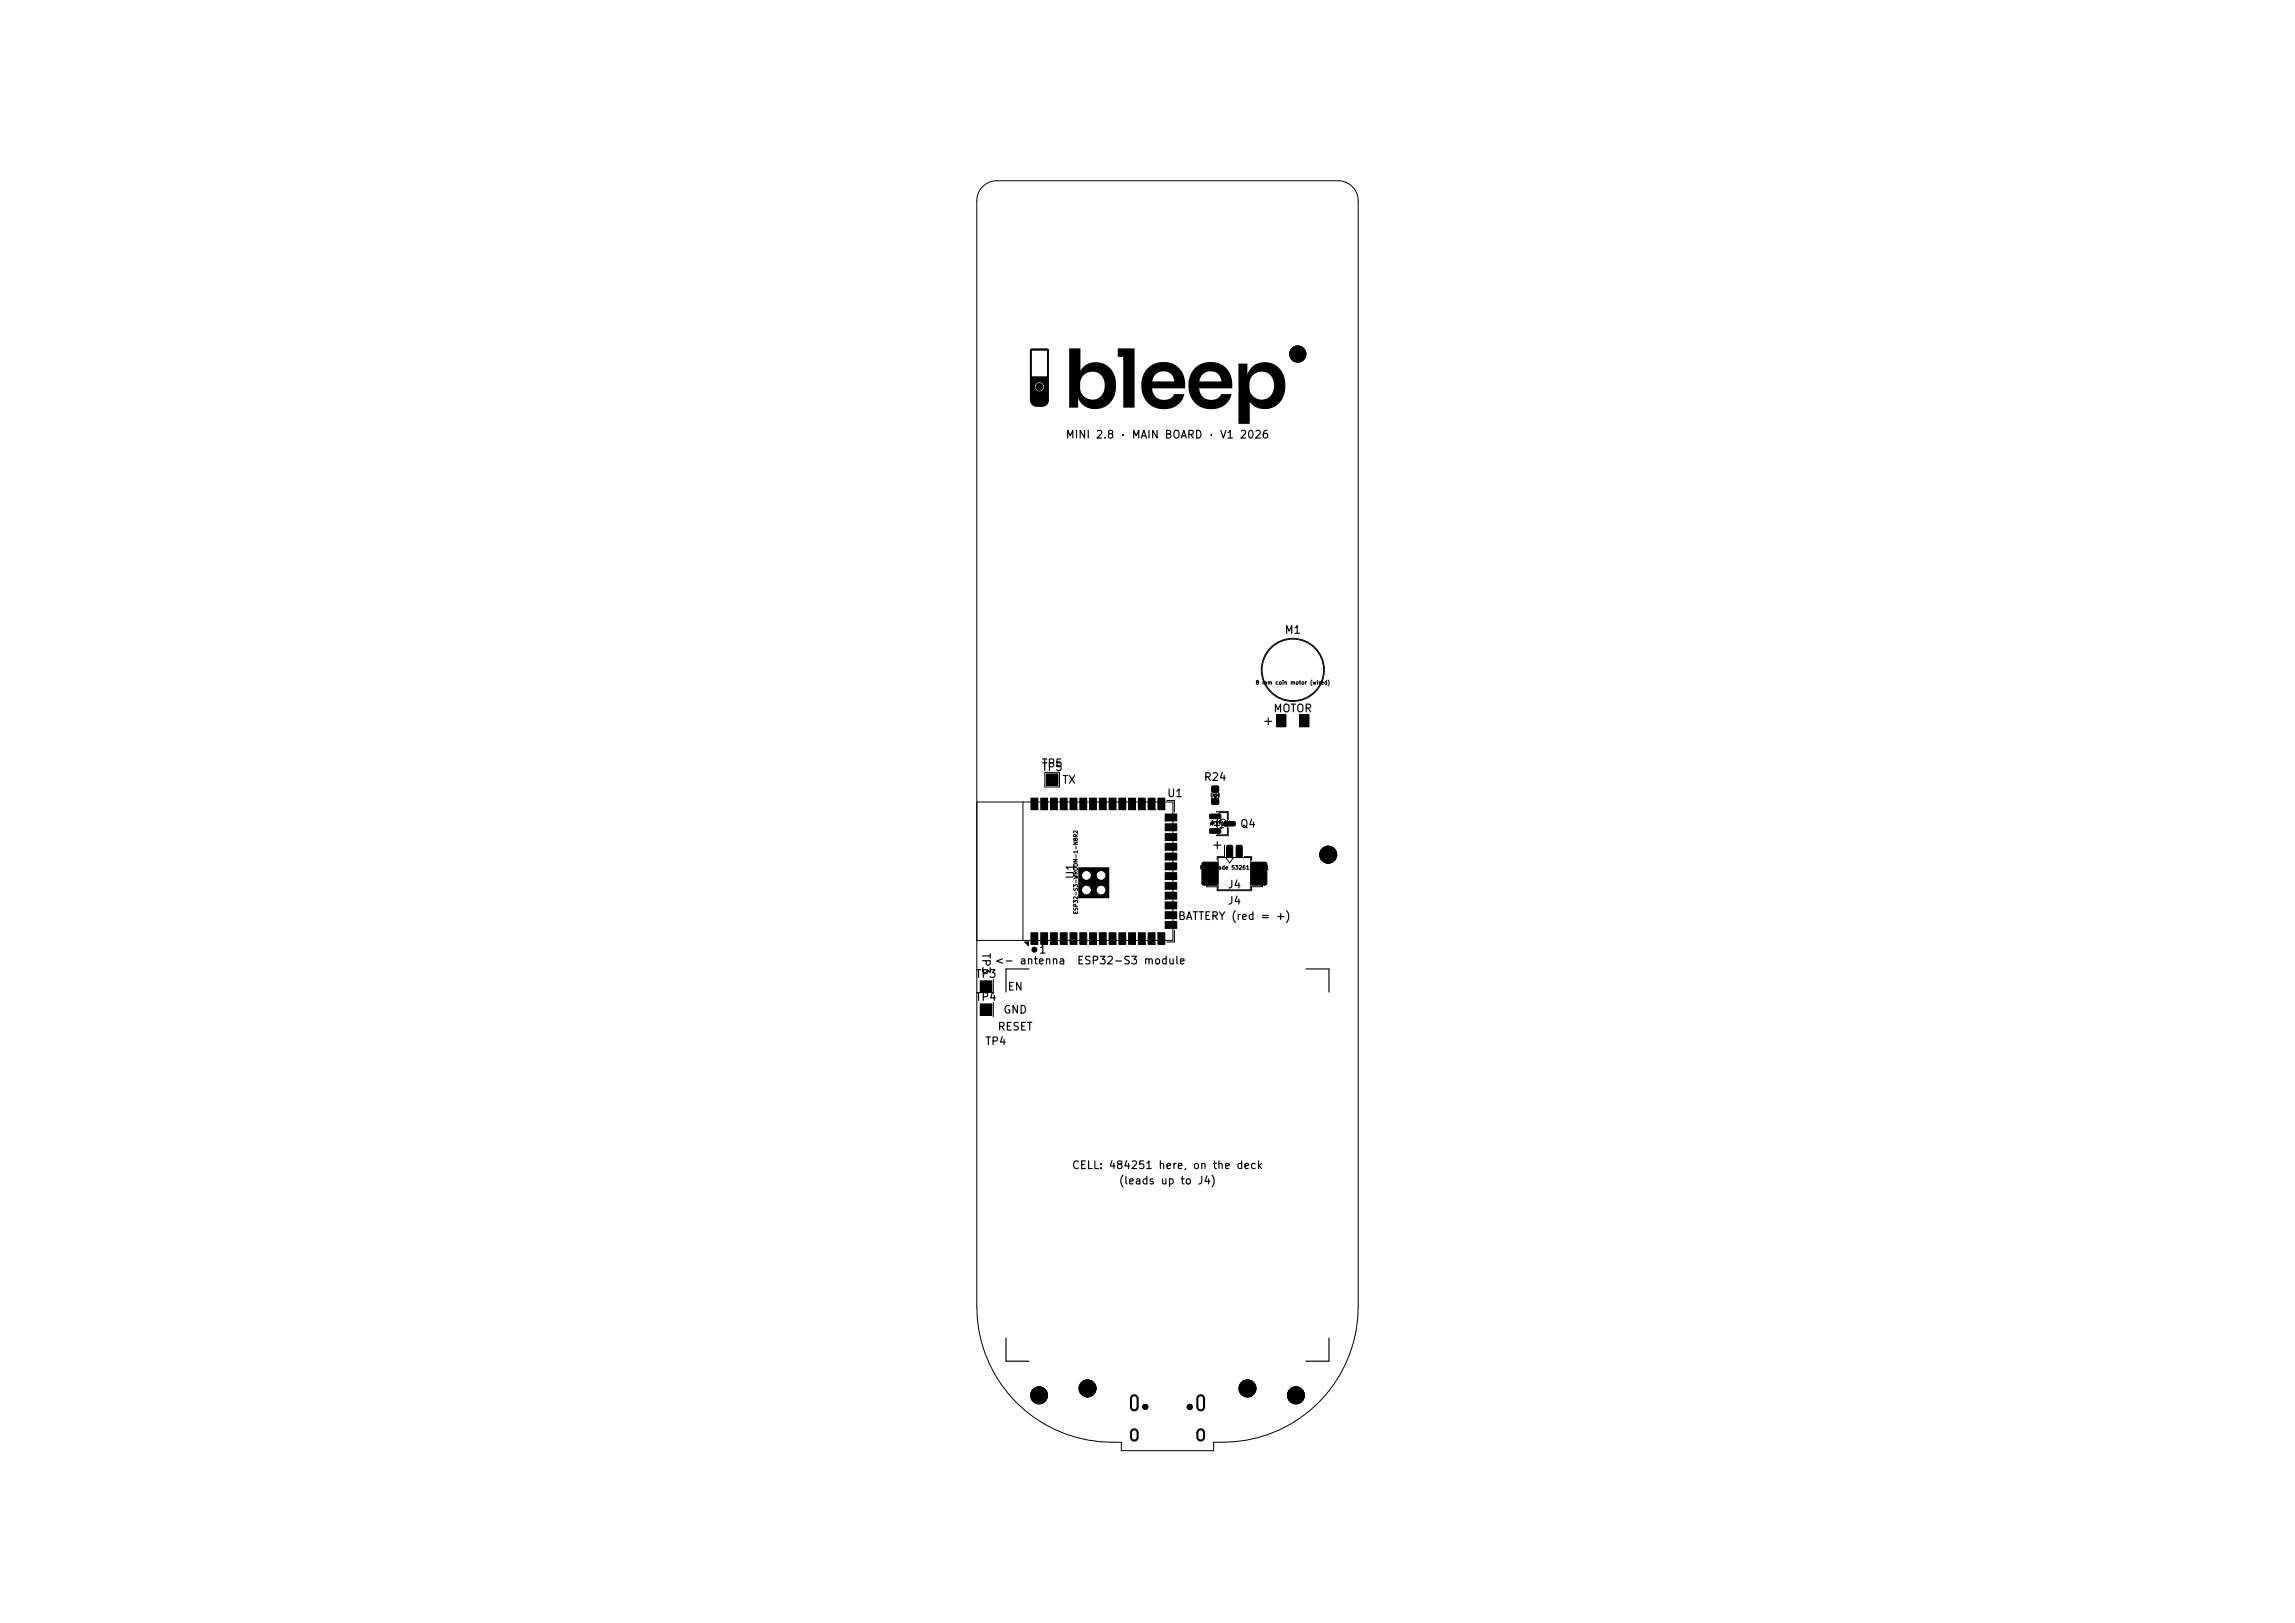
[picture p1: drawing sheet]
<svg xmlns="http://www.w3.org/2000/svg" width="297mm" height="210mm" viewBox="0 0 297 210" stroke-linecap="round" stroke-linejoin="round" font-family="sans-serif">
<defs><g id="words">
<g font-size="1.2">
<text x="163.3" y="94.2">+</text>
<text x="156.7" y="110.2">+</text>
</g>
<g font-size="1">
<text x="137.8" y="57">MINI 2.8 · MAIN BOARD · V1 2026</text>
<text x="166.2" y="82.3">M1</text>
<text x="164.7" y="92.4">MOTOR</text>
<text x="134.7" y="100">TP5</text>
<text x="134.7" y="99.5">TP5</text>
<text x="137.4" y="101.6">TX</text>
<text x="155.7" y="101.3">R24</text>
<text x="151" y="103.4">U1</text>
<text x="160.4" y="107.3">Q4</text>
<text x="139.3" y="113.8" transform="rotate(-90 139.3 113.8)">U1</text>
<text x="152.4" y="119.3">BATTERY (red = +)</text>
<text x="158.8" y="115.2">J4</text>
<text x="158.8" y="117.3">J4</text>
<text x="126.9" y="123.2" transform="rotate(90 126.9 123.2)">TP3</text>
<text x="128.6" y="125">&lt;- antenna</text>
<text x="134.4" y="123.6">1</text>
<text x="139.3" y="125">ESP32-S3 module</text>
<text x="126.2" y="129.8">TP4</text>
<text x="126.2" y="126.8">TP3</text>
<text x="129.8" y="131.4">GND</text>
<text x="130.3" y="128.4">EN</text>
<text x="127.4" y="135.5">TP4</text>
<text x="129" y="133.6">RESET</text>
<text x="138.6" y="151.5">CELL: 484251 here, on the deck</text>
<text x="144.7" y="153.5">(leads up to J4)</text>
</g>
<g font-size=".7">
<text x="157.7" y="105.8" transform="rotate(90 157.7 105.8)">Q4</text>
<text x="146.3" y="180.7" transform="rotate(90 146.3 180.7)">SH</text>
<text x="154.9" y="180.7" transform="rotate(90 154.9 180.7)">SH</text>
</g>
<g font-size=".5">
<text x="162.4" y="88.7">8 mm coin motor (wired)</text>
<text x="135.4" y="101.3">pad</text>
<text x="142.3" y="103.5" transform="rotate(90 142.3 103.5)">33</text>
<text x="147.4" y="103.5" transform="rotate(90 147.4 103.5)">29</text>
<text x="151" y="107.4">25</text>
<text x="156.5" y="107">AO3401A</text>
<text x="156.9" y="102.2" transform="rotate(90 156.9 102.2)">10k</text>
<text x="157" y="106">1</text>
<text x="157" y="107.9">2</text>
<text x="158.8" y="107">3</text>
<text x="140.1" y="113.7">41</text>
<text x="142" y="113.7">41</text>
<text x="151" y="112.5">21</text>
<text x="155.2" y="112.6">PicoBlade 53261-0271</text>
<text x="139.6" y="118.4" transform="rotate(-90 139.6 118.4)">ESP32-S3-WROOM-1-N8R2</text>
<text x="140.1" y="115.5">41</text>
<text x="142" y="115.5">41</text>
<text x="151" y="118.8">16</text>
<text x="137.3" y="121.2" transform="rotate(90 137.3 121.2)">4</text>
<text x="142.3" y="121.2" transform="rotate(90 142.3 121.2)">8</text>
<text x="147.4" y="120.9" transform="rotate(90 147.4 120.9)">12</text>
<text x="126.9" y="131">pad</text>
<text x="126.9" y="128">pad</text>
<text x="146.4" y="185.1" transform="rotate(90 146.4 185.1)">SH</text>
<text x="155" y="185.1" transform="rotate(90 155 185.1)">SH</text>
</g>
<text font-size=".4" x="157" y="102.3" transform="rotate(90 157 102.3)">R24</text>
</g></defs>
<g fill="none" stroke="#000" stroke-width=".13">
<path d="M127.2 24.1a2.59 2.59 0 0 1 1.8-.7h44.2a2.59 2.59 0 0 1 2.6 2.6v143.1a17.6 17.6 0 0 1-18.7 17.5v1.1h-12v-1.1a17.6 17.6 0 0 1-18.7-17.5v-143.1a2.59 2.59 0 0 1 .8-1.9zM135.2 99.9h1.9v1.9h-1.9zM165.2 92.5h1.2v1.5h-1.2zM168.2 92.5h1.2v1.5h-1.2zM126.4 103.8h25.4v17.9h-25.4M132.4 103.8v17.9M133.4 103.3h.9v1.5h-.9zM134.7 103.3h.9v1.5h-.9zM135.4 100.1h1.5v1.5h-1.5zM135.9 103.3h.9v1.5h-.9zM137.2 103.3h.9v1.5h-.9zM138.5 103.3h.9v1.5h-.9z"/>
<path d="M139.6 112.3h3.9v3.9h-3.9zM139.7 103.3h.9v1.5h-.9zM141 103.3h.9v1.5h-.9zM142.3 103.3h.9v1.5h-.9zM143.5 103.3h.9v1.5h-.9zM144.8 103.3h.9v1.5h-.9zM146.1 103.3h.9v1.5h-.9zM147.3 103.3h.9v1.5h-.9zM148.6 103.3h.9v1.5h-.9zM149.8 103.3h.9v1.5h-.9zM150.8 119.2h1.5v.9h-1.5zM150.8 118h1.5v.9h-1.5z"/>
<path d="M150.8 116.7h1.5v.9h-1.5zM150.8 115.4h1.5v.9h-1.5zM150.8 114.2h1.5v.9h-1.5zM150.8 112.9h1.5v.9h-1.5zM150.8 111.7h1.5v.8h-1.5zM150.8 110.4h1.5v.9h-1.5zM150.8 109.1h1.5v.9h-1.5zM150.8 107.9h1.5v.9h-1.5zM150.8 106.6h1.5v.9h-1.5zM150.8 105.3h1.5v.9h-1.5zM151 103.6h1v1.5M155.6 111.6h.2h1.6l.2 .1v2.6l-.1 .2h-1.7l-.2-.1-.1-2.6z"/>
<path d="M156.6 105.4l1.3-.1 .1 .2v.3l-.2 .1h-1.2l-.1-.1zM156.6 107.3l1.3-.1 .1 .2v.3l-.2 .1h-1.2l-.1-.1zM156.7 102.7v.4M156.8 103.4h.9v.7h-.9zM156.8 101.7h.9v.7h-.9zM156.8 102.1h.9v1.6h-.9zM156.9 106.2l.2 .3h-.4zM157.4 105.1l1.5-.1v1M157.4 106.2v.8M157.5 114.8v.4h4.5v-.4M157.5 105.5l.4-.4h.9v2.9h-1.3zM157.6 112h-1.5l-.2 .2v1.7l.2 .2v.6h1.5"/>
<path d="M157.6 111h4.3v4.1h-4.3zM157.8 102.7v.4M158.4 106.3h1.4l.1 .1-.1 .4-.1 .1h-1.2l-.1-.2zM158.5 109.4v1.4h-1v.5M158.6 111l.5 .7 .5-.7M158.8 109.4h.5l.2 .1v1.3l-.1 .1-.5 .1-.2-.2zM158.9 107.1v1h-1.5M160 109.4h.6l.2 .1v1.3l-.2 .1-.4 .1-.2-.2zM161 110.8h1v.5M161.9 112h1.5l.2 .2v1.7l-.2 .2v.6h-1.5M161.9 111.6h.2h1.6l.2 .1 .1 2.6-.2 .2h-1.7l-.2-.1v-2.6zM126.9 129.9h1.5v1.5h-1.5z"/>
<path d="M126.9 126.9h1.5v1.5h-1.5zM128.6 126.7v1.9M128.6 129.7v1.9M132.6 121.9h.5v.5zM133.4 120.7h.9v1.5h-.9zM134.7 120.7h.9v1.5h-.9zM135.9 120.7h.9v1.5h-.9zM137.2 120.7h.9v1.5h-.9zM138.5 120.7h.9v1.5h-.9zM139.7 120.7h.9v1.5h-.9zM141 120.7h.9v1.5h-.9zM142.3 120.7h.9v1.5h-.9z"/>
<path d="M143.5 120.7h.9v1.5h-.9zM144.8 120.7h.9v1.5h-.9zM146.1 120.7h.9v1.5h-.9zM147.3 120.7h.9v1.5h-.9zM148.6 120.7h.9v1.5h-.9zM149.8 120.7h.9v1.5h-.9zM152 120.4v1.5h-1M146.4 180.6a.5 .5 0 0 1 .6-.1 .5 .5 0 0 1 .3 .5v1.1a.5 .5 0 0 1-.5 .5 .5 .5 0 0 1-.5-.5v-1.2zM146.4 185a.5 .5 0 0 1 .6-.1 .5 .5 0 0 1 .3 .5v.6a.5 .5 0 0 1-.5 .5 .5 .5 0 0 1-.5-.5v-.7zM155 180.6a.5 .5 0 0 1 .6-.1 .5 .5 0 0 1 .3 .5v1.1a.5 .5 0 0 1-.5 .5 .5 .5 0 0 1-.5-.5v-1.2zM155 185a.5 .5 0 0 1 .6-.1 .5 .5 0 0 1 .3 .5v.6a.5 .5 0 0 1-.5 .5 .5 .5 0 0 1-.5-.5v-.7z"/>
<circle cx="134.5" cy="50.1" r=".43"/>
<circle cx="168" cy="45.8" r="1.05"/>
<circle cx="167.3" cy="86.7" r="4"/>
<circle cx="167.3" cy="86.7" r="4.1"/>
<circle cx="140.6" cy="113.3" r=".75"/>
<circle cx="140.6" cy="115.2" r=".75"/>
<circle cx="142.5" cy="115.2" r=".75"/>
<circle cx="142.5" cy="113.3" r=".75"/>
<circle cx="171.9" cy="110.6" r="1.09"/>
<circle cx="140.7" cy="179.7" r="1.09"/>
<circle cx="161.4" cy="179.7" r="1.09"/>
<circle cx="134.5" cy="180.5" r="1.09"/>
<circle cx="148.2" cy="182" r=".32"/>
<circle cx="154" cy="182" r=".32"/>
<circle cx="167.7" cy="180.5" r="1.09"/>
</g>
<g fill="#000">
<path d="M133.4 45.1h2.1l.2 .1v3.4h-.2l-.1-3.2h-1.9v3.2h2.2v1.5h-.6l-.2-.4-.4-.2-.4 .2-.2 .4 .2 .4 .4 .1 .4-.1 .2-.4h.6v1.7a.89 .89 0 0 1-.8 .8h-.7a.89 .89 0 0 1-.9-.8v-6.5zM138.4 45.1h1.4v2.9a2.53 2.53 0 0 1 3-1 2.53 2.53 0 0 1 1.6 2.6v.1h-1.4a1.59 1.59 0 0 0-1.6-1.6 1.59 1.59 0 0 0-1.6 1.5v.7a1.61 1.61 0 0 0 1.9 1.4 1.61 1.61 0 0 0 1.3-2h1.4a2.71 2.71 0 0 1-1.3 2.9 2.71 2.71 0 0 1-3.1-.3l-.5-.8v1.2h-1.1zM144.6 45.1h2.2v7.6h-1.4v-6.5h-.7zM148.6 47.5a2.84 2.84 0 0 1 4.8 1.9h-1.4a1.43 1.43 0 0 0-1.5-1.4 1.43 1.43 0 0 0-1.4 1.4h4.3v.8h-4.3a1.52 1.52 0 0 0 1.1 1.5 1.52 1.52 0 0 0 1.7-.7h1.4a2.77 2.77 0 0 1-4.2 1.6 3.3 3.3 0 0 1-.5-5.1zM154.7 47.5a2.84 2.84 0 0 1 4.8 1.9h-1.4a1.43 1.43 0 0 0-1.5-1.4 1.43 1.43 0 0 0-1.4 1.4h4.3v.8h-4.3a1.52 1.52 0 0 0 1.1 1.5 1.52 1.52 0 0 0 1.7-.7h1.4a2.77 2.77 0 0 1-4.2 1.6 3.3 3.3 0 0 1-.5-5.1zM160.3 47h1.1v1.4a2.5 2.5 0 0 1 2.5-1.5 2.5 2.5 0 0 1 2.2 1.7l.2 .7v.7h-1.4a1.61 1.61 0 0 0-1.5-1.9 1.61 1.61 0 0 0-1.7 1.6v.6a1.59 1.59 0 0 0 1.7 1.4 1.59 1.59 0 0 0 1.5-1.7h1.4a2.62 2.62 0 0 1-1.5 2.7 2.62 2.62 0 0 1-3.1-.7v2.8h-1.4zM165.2 92.5h1.2v1.5h-1.2zM168.2 92.5h1.2v1.5h-1.2zM133.4 103.3h.9v1.5h-.9zM134.7 103.3h.9v1.5h-.9zM135.4 100.1h1.5v1.5h-1.5zM135.9 103.3h.9v1.5h-.9z"/>
<path d="M137.2 103.3h.9v1.5h-.9zM138.5 103.3h.9v1.5h-.9zM139.6 112.3h3.9v3.9h-3.9zM139.7 103.3h.9v1.5h-.9zM141 103.3h.9v1.5h-.9zM142.3 103.3h.9v1.5h-.9zM143.5 103.3h.9v1.5h-.9zM144.8 103.3h.9v1.5h-.9zM146.1 103.3h.9v1.5h-.9zM147.3 103.3h.9v1.5h-.9zM148.6 103.3h.9v1.5h-.9zM149.8 103.3h.9v1.5h-.9z"/>
<path d="M150.8 119.2h1.5v.9h-1.5zM150.8 118h1.5v.9h-1.5zM150.8 116.7h1.5v.9h-1.5zM150.8 115.4h1.5v.9h-1.5zM150.8 114.2h1.5v.9h-1.5zM150.8 112.9h1.5v.9h-1.5zM150.8 111.7h1.5v.8h-1.5zM150.8 110.4h1.5v.9h-1.5zM150.8 109.1h1.5v.9h-1.5zM150.8 107.9h1.5v.9h-1.5zM150.8 106.6h1.5v.9h-1.5zM150.8 105.3h1.5v.9h-1.5z"/>
<path d="M155.6 111.6h.2h1.6l.2 .1v2.6l-.1 .2h-1.7l-.2-.1-.1-2.6zM156.6 105.4l1.3-.1 .1 .2v.3l-.2 .1h-1.2l-.1-.1zM156.6 107.3l1.3-.1 .1 .2v.3l-.2 .1h-1.2l-.1-.1zM156.9 106.2l.2 .3h-.4zM156.8 103.4h.9v.7h-.9zM156.8 101.7h.9v.7h-.9zM158.4 106.3h1.4l.1 .1-.1 .4-.1 .1h-1.2l-.1-.2zM158.8 109.4h.5l.2 .1v1.3l-.1 .1-.5 .1-.2-.2zM160 109.4h.6l.2 .1v1.3l-.2 .1-.4 .1-.2-.2zM161.9 111.6h.2h1.6l.2 .1 .1 2.6-.2 .2h-1.7l-.2-.1v-2.6zM126.9 129.9h1.5v1.5h-1.5zM126.9 126.9h1.5v1.5h-1.5z"/>
<path d="M132.6 121.9h.5v.5zM133.4 120.7h.9v1.5h-.9zM134.7 120.7h.9v1.5h-.9zM135.9 120.7h.9v1.5h-.9zM137.2 120.7h.9v1.5h-.9zM138.5 120.7h.9v1.5h-.9zM139.7 120.7h.9v1.5h-.9zM141 120.7h.9v1.5h-.9zM142.3 120.7h.9v1.5h-.9zM143.5 120.7h.9v1.5h-.9zM144.8 120.7h.9v1.5h-.9zM146.1 120.7h.9v1.5h-.9z"/>
<path d="M147.3 120.7h.9v1.5h-.9zM148.6 120.7h.9v1.5h-.9zM149.8 120.7h.9v1.5h-.9z"/>
</g>
<path d="M133.2 125.4h-3v3M169 125.4h3v3M130.2 173.1v3h3M172 173.1v3h-3" fill="none" stroke="#000" stroke-width=".15"/>
<g fill="#000" stroke="#000" stroke-width=".13">
<circle cx="134.5" cy="50.1" r=".43"/>
<circle cx="168" cy="45.8" r="1.05"/>
<circle cx="140.6" cy="113.3" r=".75"/>
<circle cx="140.6" cy="115.2" r=".75"/>
<circle cx="142.5" cy="115.2" r=".75"/>
<circle cx="142.5" cy="113.3" r=".75"/>
<circle cx="171.9" cy="110.6" r="1.09"/>
<circle cx="133.9" cy="122.9" r=".32"/>
<circle cx="140.7" cy="179.7" r="1.09"/>
<circle cx="161.4" cy="179.7" r="1.09"/>
<circle cx="134.5" cy="180.5" r="1.09"/>
<circle cx="148.2" cy="182" r=".32"/>
<circle cx="154" cy="182" r=".32"/>
<circle cx="167.7" cy="180.5" r="1.09"/>
</g>
<path d="M146.8 181v1.1M146.8 185.4v.6M155.4 181v1.1M155.4 185.4v.6" fill="none" stroke="#000" stroke-width="1"/>
<path d="M146.8 181v1.1M146.8 185.4v.6M155.4 181v1.1M155.4 185.4v.6" fill="none" stroke="#fff" stroke-width=".6"/>
<g fill="#fff" stroke="#fff" stroke-width=".13">
<circle cx="142.5" cy="115.2" r=".5"/>
<circle cx="140.6" cy="115.2" r=".5"/>
<circle cx="142.5" cy="113.3" r=".5"/>
<circle cx="140.6" cy="113.3" r=".5"/>
</g>
<use href="#words"/>
</svg>
